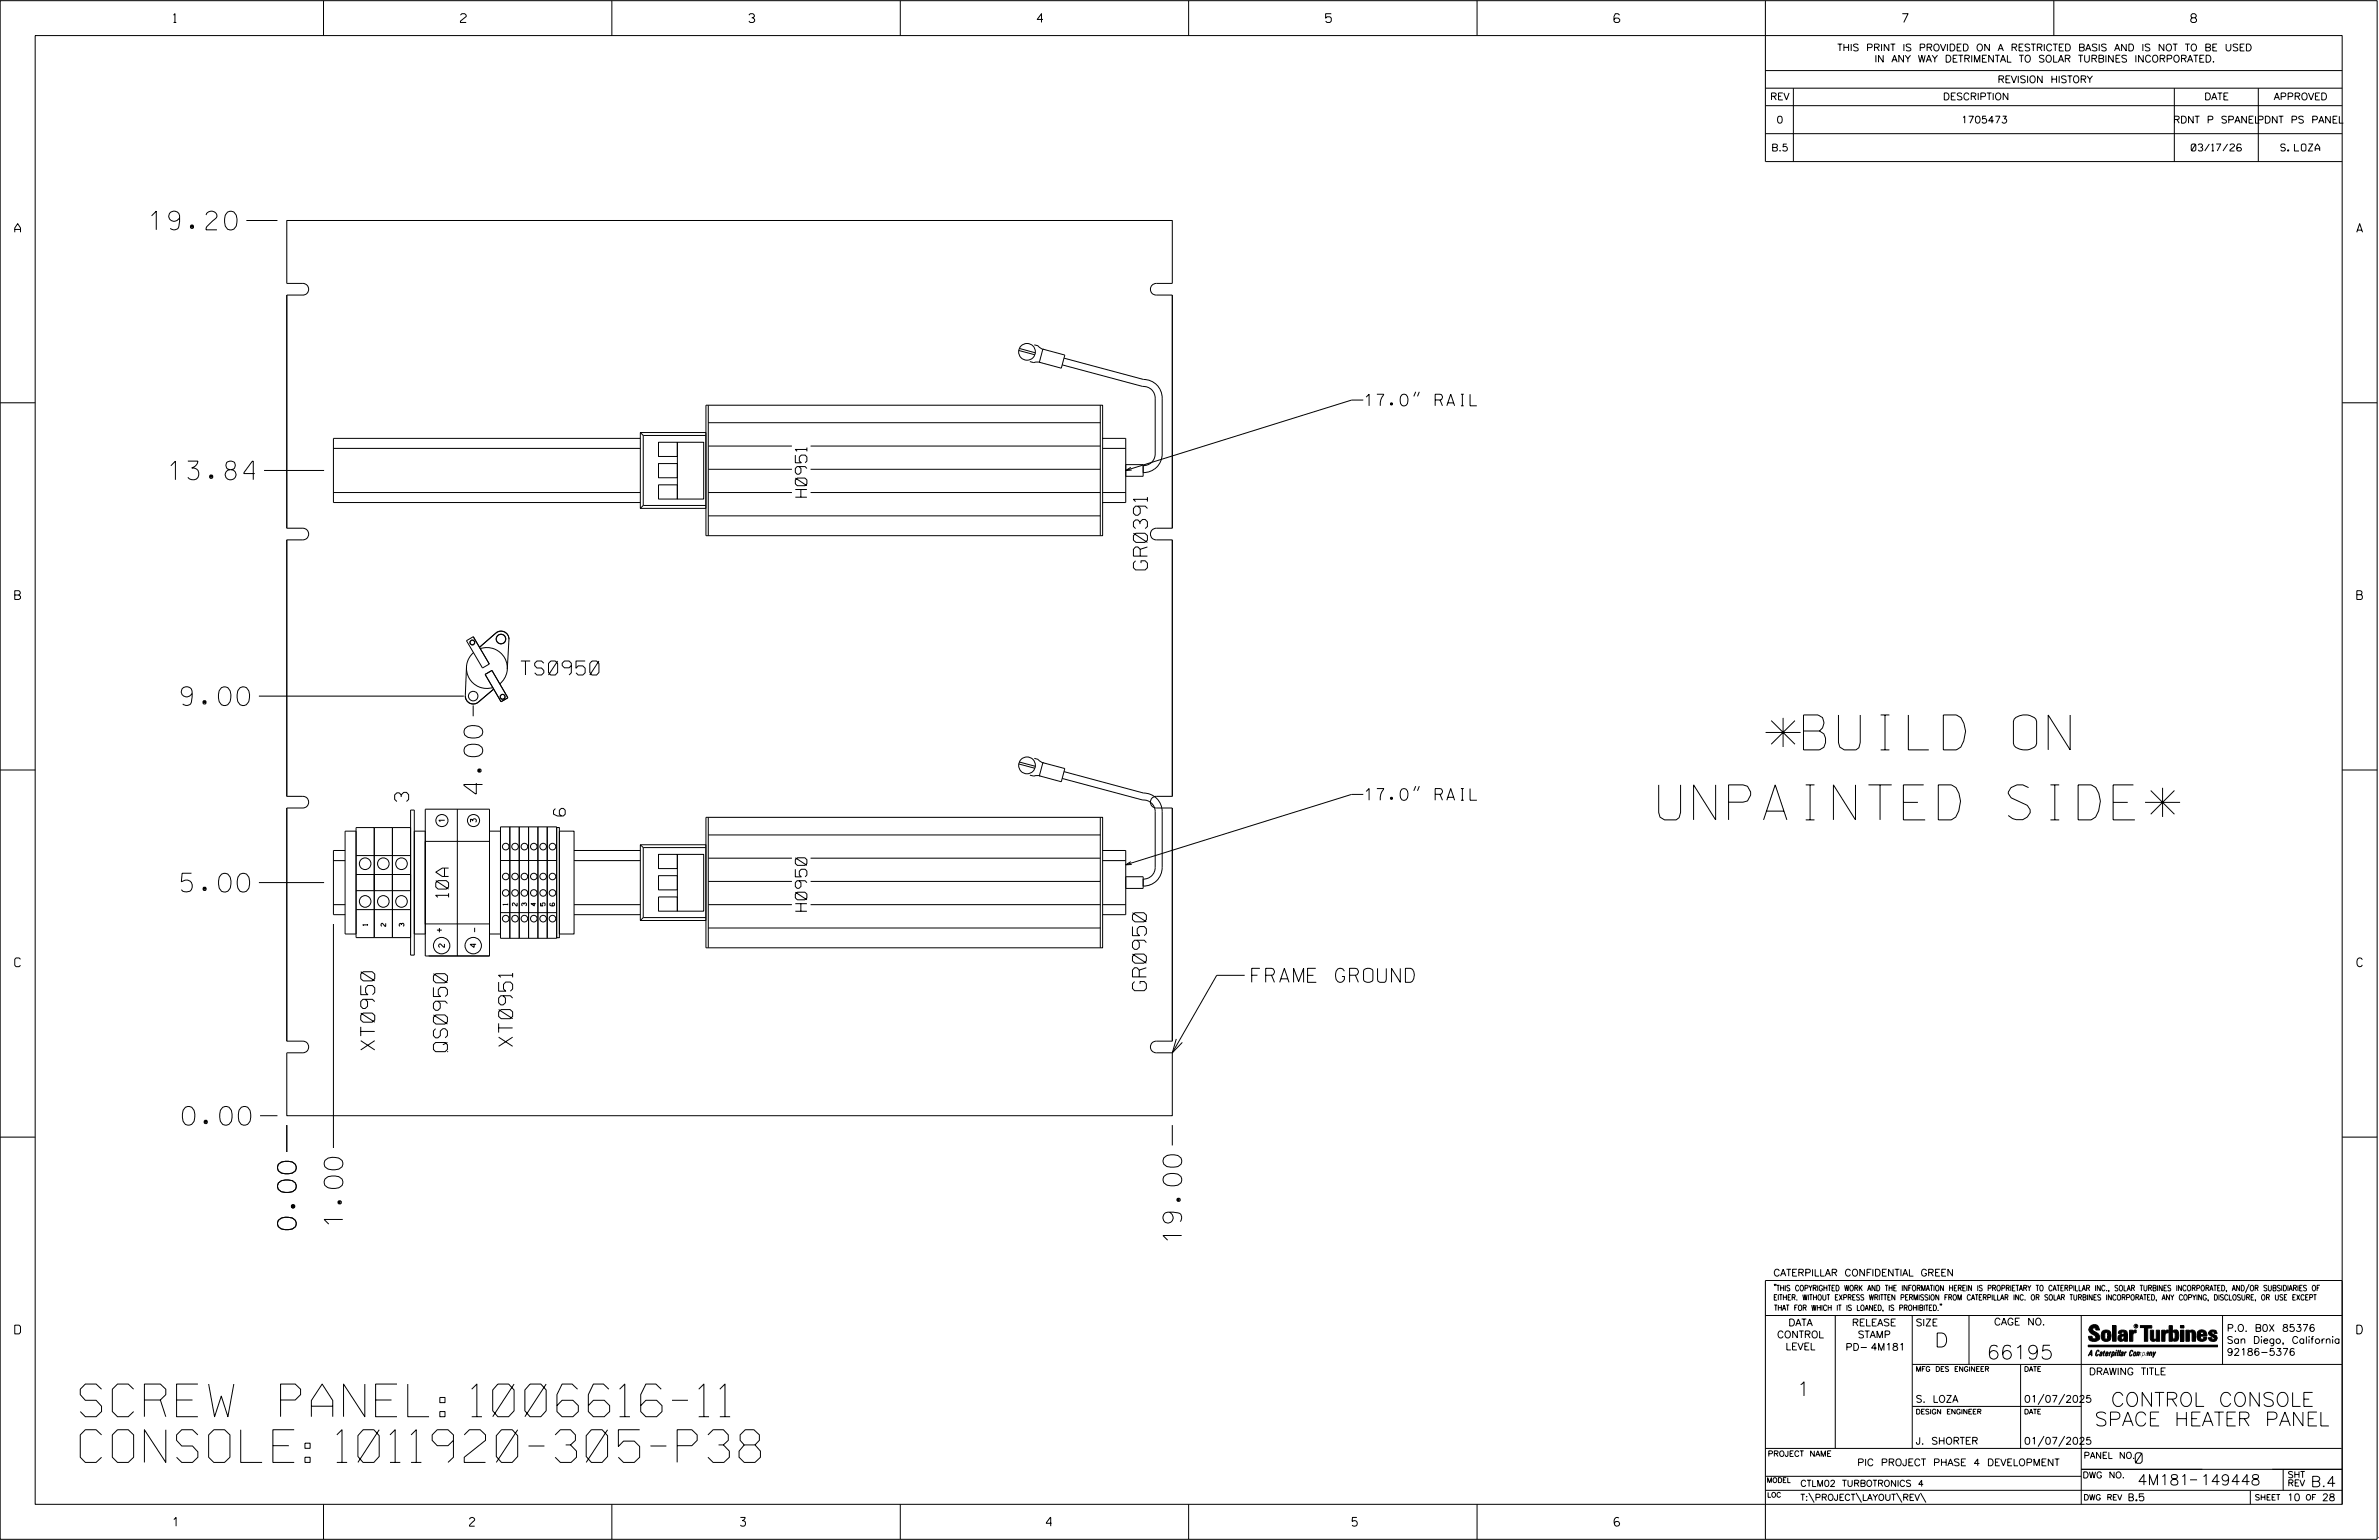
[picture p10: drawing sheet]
<svg xmlns="http://www.w3.org/2000/svg" width="864mm" height="559mm" viewBox="0 0 864 559" stroke-linecap="round" stroke-linejoin="round" font-family="sans-serif">
<defs><g id="words">
<g font-size="12.7">
<text x="642" y="272.1">*BUILD ON</text>
<text x="602.1" y="297.5">UNPAINTED SIDE*</text>
</g>
<g font-size="11.8">
<text x="29.1" y="514.1">SCREW PANEL: 1006616-11</text>
<text x="29.1" y="530.6">CONSOLE: 1011920-305-P38</text>
</g>
<g font-size="6.8">
<text x="54.5" y="83.4">19.20</text>
<text x="61.4" y="174.1">13.84</text>
<text x="65.8" y="256">9.00</text>
<text x="175.2" y="288.1" transform="rotate(-90 175.2 288.1)">4.00</text>
<text x="65.8" y="323.6">5.00</text>
<text x="66.2" y="408.2">0.00</text>
<text x="107.5" y="446.2" transform="rotate(-90 107.5 446.2)">0.00</text>
<text x="124.4" y="444.7" transform="rotate(-90 124.4 444.7)">1.00</text>
<text x="428.9" y="450.6" transform="rotate(-90 428.9 450.6)">19.00</text>
</g>
<g font-size="5.1">
<text x="416.5" y="206.8" transform="rotate(-90 416.5 206.8)">GR0391</text>
<text x="189.1" y="244.9">TS0950</text>
<text x="148.4" y="290.8" transform="rotate(-90 148.4 290.8)">3</text>
<text x="416.2" y="359.5" transform="rotate(-90 416.2 359.5)">GR0950</text>
<text x="454.4" y="356.4">FRAME GROUND</text>
<text x="136" y="380.9" transform="rotate(-90 136 380.9)">XT0950</text>
<text x="162.4" y="381.6" transform="rotate(-90 162.4 381.6)">QS0950</text>
<text x="186.1" y="379.7" transform="rotate(-90 186.1 379.7)">XT0951</text>
<text x="702.3" y="488.8">D</text>
<text x="721.2" y="493.2">66195</text>
<text x="652.2" y="506.5">1</text>
<text x="766.3" y="510.3">CONTROL CONSOLE</text>
<text x="760.3" y="517.4">SPACE HEATER PANEL</text>
</g>
<text font-size="4.7" x="162.8" y="325.6" transform="rotate(-90 162.8 325.6)">10A</text>
<g font-size="4.2">
<text x="495.6" y="147.3">17.0&quot; RAIL</text>
<text x="292.9" y="180.4" transform="rotate(-90 292.9 180.4)">H0951</text>
<text x="495.6" y="290.4">17.0&quot; RAIL</text>
<text x="205.2" y="296.1" transform="rotate(-90 205.2 296.1)">6</text>
<text x="292.9" y="330.7" transform="rotate(-90 292.9 330.7)">H0950</text>
</g>
<g font-size="3.8">
<text x="775.1" y="531">0</text>
<text x="775.9" y="538.9">4M181</text>
<text x="798.8" y="538.9">149448</text>
<text x="838.8" y="539.5">B.4</text>
</g>
<g font-size="3.2">
<text x="63" y="8.2">1</text>
<text x="167.2" y="8.2">2</text>
<text x="271.8" y="8.2">3</text>
<text x="376.5" y="8.2">4</text>
<text x="481.2" y="8.2">5</text>
<text x="690.6" y="8.2">7</text>
<text x="795.3" y="8.2">8</text>
<text x="5.4" y="84.3">A</text>
<text x="855.5" y="84.3">A</text>
<text x="5.4" y="217.5">B</text>
<text x="855.6" y="217.5">B</text>
<text x="5.4" y="350.8">C</text>
<text x="855.6" y="350.8">C</text>
<text x="5.4" y="484">D</text>
<text x="855.6" y="484">D</text>
<text x="62.8" y="553.8">1</text>
<text x="170.4" y="553.8">2</text>
<text x="268.8" y="553.8">3</text>
<text x="379.8" y="553.8">4</text>
<text x="490.8" y="553.8">5</text>
<text x="585.9" y="553.8">6</text>
</g>
<g font-size="2.5">
<text x="666.9" y="18.5">THIS PRINT IS PROVIDED ON A RESTRICTED BASIS AND IS NOT TO BE USED</text>
<text x="680.5" y="22.6">IN ANY WAY DETRIMENTAL TO SOLAR TURBINES INCORPORATED.</text>
<text x="725.1" y="30">REVISION HISTORY</text>
<text x="642.6" y="36.3">REV</text>
<text x="705.3" y="36.3">DESCRIPTION</text>
<text x="800.2" y="36.3">DATE</text>
<text x="825.4" y="36.3">APPROVED</text>
<text x="644.9" y="44.7">0</text>
<text x="711.9" y="44.7">1705473</text>
<text x="788.9" y="44.7">RDNT P SPANEL</text>
<text x="819.3" y="44.7">PDNT PS PANEL</text>
<text x="643" y="54.8">B.5</text>
<text x="795.4" y="54.8">03/17/26</text>
<text x="827.9" y="54.8">S. LOZA</text>
<text x="643.8" y="463">CATERPILLAR CONFIDENTIAL GREEN</text>
<text x="645.1" y="485.5">CONTROL</text>
<text x="649.2" y="481.1">DATA</text>
<text x="672.3" y="481.1">RELEASE</text>
<text x="674.4" y="485.5">STAMP</text>
<text x="695.4" y="481.1">SIZE</text>
<text x="723.8" y="480.8">CAGE NO.</text>
<text x="808.4" y="483.1">P.O. B0X 85376</text>
<text x="648.2" y="489.8">LEVEL</text>
<text x="669.9" y="490">PD- 4M181</text>
<text x="808.4" y="487.5">San Diego, California</text>
<text x="808.4" y="491.8">92186-5376</text>
<text x="758.3" y="498.9">DRAWING TITLE</text>
<text x="695.4" y="508.9">S. LOZA</text>
<text x="734.8" y="508.9">01/07/2025</text>
<text x="695.4" y="524.1">J. SHORTER</text>
<text x="734.8" y="524.1">01/07/2025</text>
<text x="674.2" y="531.9">PIC PROJECT PHASE 4 DEVELOPMENT</text>
<text x="772.8" y="544.6">B.5</text>
<text x="830.2" y="544.6">10</text>
<text x="842.9" y="544.6">28</text>
</g>
<g font-size="2.3">
<text x="756.4" y="529.2">PANEL NO.</text>
<text x="653.5" y="539.4">CTLM02 TURBOTRONICS 4</text>
<text x="756" y="536.3">DWG NO.</text>
<text x="830.4" y="539.3">REV</text>
<text x="830.4" y="536.2">SHT</text>
<text x="653.5" y="544.5">T:\PROJECT\LAYOUT\REV\</text>
</g>
<g font-size="2.1">
<text x="161.4" y="298.3" transform="rotate(-90 161.4 298.3)">1</text>
<text x="172.9" y="298.3" transform="rotate(-90 172.9 298.3)">3</text>
<text x="161.3" y="343.7" transform="rotate(-90 161.3 343.7)">2</text>
<text x="172.8" y="343.7" transform="rotate(-90 172.8 343.7)">4</text>
</g>
<g font-size="2">
<text x="643.8" y="468.4">&quot;THIS COPYRIGHTED WORK AND THE INFORMATION HEREIN IS PROPRIETARY TO CATERPILLAR INC., SOLAR TURBINES INCORPORATED, AND/OR SUBSIDIARIES OF</text>
<text x="643.8" y="471.8">EITHER. WITHOUT EXPRESS WRITTEN PERMISSION FROM CATERPILLAR INC. OR SOLAR TURBINES INCORPORATED, ANY COPYING, DISCLOSURE, OR USE EXCEPT</text>
<text x="644" y="475.6">THAT FOR WHICH IT IS LOANED, IS PROHIBITED.&quot;</text>
<text x="641.7" y="528.5">PROJECT NAME</text>
<text x="756.3" y="544.3">DWG REV</text>
<text x="818.5" y="544.3">SHEET</text>
<text x="836.9" y="544.3">OF</text>
</g>
<g font-size="1.8">
<text x="695.4" y="497.6">MFG DES ENGINEER</text>
<text x="734.8" y="497.6">DATE</text>
<text x="695.4" y="513.1">DESIGN ENGINEER</text>
<text x="734.8" y="513.1">DATE</text>
<text x="641.3" y="538">MODEL</text>
<text x="641.5" y="543.3">LOC</text>
</g>
<g font-size="1.7">
<text x="184.3" y="328.4" transform="rotate(-90 184.3 328.4)">1</text>
<text x="187.7" y="328.7" transform="rotate(-90 187.7 328.7)">2</text>
<text x="191.1" y="328.7" transform="rotate(-90 191.1 328.7)">3</text>
<text x="194.5" y="328.7" transform="rotate(-90 194.5 328.7)">4</text>
<text x="197.9" y="328.7" transform="rotate(-90 197.9 328.7)">5</text>
<text x="201.3" y="328.7" transform="rotate(-90 201.3 328.7)">6</text>
<text x="133.4" y="335.8" transform="rotate(-90 133.4 335.8)">1</text>
<text x="140" y="336.1" transform="rotate(-90 140 336.1)">2</text>
<text x="146.6" y="336.1" transform="rotate(-90 146.6 336.1)">3</text>
</g>
<text font-size=".9" x="775.1" y="481.7">R</text>
</g></defs>
<g fill="none" stroke="#000" stroke-width=".36">
<path d="M.1 .2h862.8v558.4h-862.8zM12.8 12.9h837.4v533h-837.4zM117.4 .2v12.7M222.1 .2v12.7M326.8 .2v12.7M431.5 .2v12.7M536.2 .2v12.7M587.9 5.5l-.5-.5h-1l-.5 1v1.7l.5 .4h1l.6-.4v-.6l-.6-.5h-1l-.5 .5M640.9 .2v58.4h209.3M745.6 .2v12.7M640.9 25.6h209.3M640.9 32h209.3"/>
<path d="M640.9 38.3h209.3M651 32v26.6M789.3 32v26.6M819.8 32v26.6M640.9 48.5h209.3M89.4 80h11.3M104.1 80h321.5v22.8h-5.9a2.12 2.12 0 0 0-2.1 2.2 2.12 2.12 0 0 0 2.1 2.1h5.9v84.6h-5.9a2.12 2.12 0 0 0-2.1 2.1 2.12 2.12 0 0 0 2.1 2.1h5.9v93.1h-5.9a2.12 2.12 0 0 0-2.1 2.1 2.12 2.12 0 0 0 2.1 2.1h5.9v84.6h-5.9a2.12 2.12 0 0 0-2.1 2.1 2.12 2.12 0 0 0 2.1 2.1h5.9v22.8h-321.5v-22.8h5.9a2.12 2.12 0 0 0 2-2.1 2.12 2.12 0 0 0-2-2.1h-5.9v-84.6h5.9a2.12 2.12 0 0 0 2-2.1 2.12 2.12 0 0 0-2-2.1h-5.9v-93.1h5.9a2.12 2.12 0 0 0 2-2.1 2.12 2.12 0 0 0-2-2.1h-5.9v-84.6h5.9a2.12 2.12 0 0 0 2-2.1 2.12 2.12 0 0 0-2-2.2h-5.9zM110 105h.1M419.7 105h.1M369.9 127.2l5.7 1.5M370 126.4l5.8 1.6M373.8 131.2l1.5 .4 .9-.2 1.4 .2"/>
<path d="M375.5 125.1l1.3 .4 .7 .7 1.4 .6M378.6 126.7l7.9 2.1-1.2 4.8-8-2.2zM385.6 132.4l29.2 7.8a4.2 4.2 0 0 1 4.5 4.3v20.2a4.2 4.2 0 0 1-4.3 4.2M386.3 130l28.8 7.7a6.7 6.7 0 0 1 6.8 6.8v20.2a6.7 6.7 0 0 1-6.9 6.8M.1 146.2h12.7M232.4 159.1h-111.4v23.3h111.4M232.4 157h23.9v27.5h-23.9zM232.4 157l1.1 1M233.5 158v25.4M233.5 158h22.7M256.3 147h144v47.4h-144zM257.1 147v47.4"/>
<path d="M257.1 153.4h142.4M399.4 147v47.4M400.1 159.1h8.6v23.3h-8.5M494.9 145.2h-4.3l-81.9 25.5M513.9 142.2l-.7 1.6M515.2 142.2l-.6 1.6M850.2 146.2h12.7M95.8 170.7h21.9M121 162.7h111.4M121 178.7h111.4M239 160.5h6.9v5.1h-6.9zM239 175.9h6.9v5.2h-6.9z"/>
<path d="M239 168.2h6.9v5.2h-6.9zM245.9 160.5h9.5v20.6h-9.5zM257.1 178.7h30.4M257.1 161.9h30.4M257.1 170.3h30.4M294.3 178.7h105.2M294.3 161.9h105.2M294.3 170.3h105.1M400.3 162.7h8.4M400.3 178.7h8.4M408.7 168.6h6.3v4.2h-6.3M410.5 169.6l-1.8 1.1 2.1-.1"/>
<path d="M110 193.8h.1M233.5 183.4h22.8M233.5 183.4l-1.1 1.1M257.1 187.2h142.4M419.7 193.8h.1M169.3 232.5l2.5-1.5 5.8 9.9-2.4 1.5zM171.9 236.8h.1M171.9 236.8a7.4 7.4 0 0 0-1.6 9.2 7.4 7.4 0 0 0 8.6 3.5M174.1 234.9l5.9-5.2a2.87 2.87 0 0 1 3.1-.4 2.87 2.87 0 0 1 1.6 2.7l-.6 10.8M174.3 235.4a7.4 7.4 0 0 1 8.9 3.4 7.4 7.4 0 0 1-1.8 9.3l.1-.1M94 252.6h74.4M169.3 242.1l-.4 10.3a2.88 2.88 0 0 0 1.6 2.8 2.88 2.88 0 0 0 3.1-.4l5.6-4.8"/>
<path d="M171.8 256v3.9M176.1 244.7l2.5-1.4 5.8 9.9-2.5 1.4zM.1 279.4h12.7M369.9 277.2l5.7 1.6M370 276.5l5.8 1.6M375.5 275.2l1.3 .4 .7 .7 1.4 .5M378.6 276.8l7.9 2.1-1.2 4.8-8-2.2zM386.3 280l28.8 7.8a6.7 6.7 0 0 1 6.8 6.7v20.2a6.7 6.7 0 0 1-6.9 6.8M850.2 279.4h12.7M110 291.1h.1M149 293.9h1.4v52.7h-1.4zM154.4 293.6h23.3v53.3h-23.3z"/>
<path d="M166 293.6v53.3M256.3 296.6h144v47.3h-144zM257.1 296.6v47.3M373.8 281.3l1.5 .3 1.4-.2 .9 .2M385.6 282.5l29.2 7.8a4.2 4.2 0 0 1 4.5 4.2v20.2a4.2 4.2 0 0 1-4.3 4.3M399.4 296.6v47.3M419.7 291.1h.1M494.9 288.3h-4.3l-81.9 25.5M513.9 285.3l-.7 1.6M515.2 285.3l-.6 1.6M121 312.3h4.3M125.3 308.6h-4.3v23.3h4.3"/>
<path d="M129.3 317.3h19.7M129.3 310.4h19.7M129.3 301.6h-4v37.3h4M135.9 300.3v39.9M142.5 300.3v39.9M149 300.3h-19.7v39.9h19.7M150.4 301.6h4M154.4 305.3h23.3v29.9h-23.3zM177.7 301.6h4M181.7 312.2h20.4M181.7 300h20.4v40.5h-20.4zM185.1 300v40.5"/>
<path d="M188.5 300v40.5M191.9 300v40.5M195.3 300v40.5M198.6 300v40.5M202.1 300.3h1v40h-1zM203.1 301.6h5.3v37.3h-5.3zM208.4 308.6h24M208.4 312.3h24M232.4 306.5h23.9v27.5h-23.9zM232.4 306.5l1.1 1.1M233.5 307.6h22.7M233.5 307.6v25.4"/>
<path d="M239 310h6.9v5.2h-6.9zM239 317.7h6.9v5.2h-6.9zM245.9 310h9.5v20.6h-9.5zM257.1 303h142.4M257.1 311.4h30.4M257.1 319.8h30.4M294.3 311.4h105.2M294.3 319.8h105.1M400.3 308.6h8.4v23.3h-8.4M400.3 312.3h8.4M408.7 318.1h6.3v4.3h-6.3M410.5 312.7l-1.8 1.1 2.1-.1"/>
<path d="M94 320.3h23.7M121 335.3v81.3M121 328.3h4.3M129.3 323.2h19.7M129.3 330.1h19.7M150.4 338.9h4M158.6 337.5h1.8M159.5 336.7v1.6M172.3 336.7v1.5M177.7 338.9h4M181.7 331.2h20.4M208.4 328.3h24"/>
<path d="M208.4 331.9h24M233.5 333h22.8M233.5 333l-1.1 1M239 325.5h6.9v5.1h-6.9zM257.1 328.3h30.4M257.1 336.7h142.4M294.3 328.3h105.2M400.3 328.3h8.4M451.8 353.9h-10.1l-16.1 28.1M110 379.9h.1M419.7 379.9h.1M427 377l-1.4 5 3.6-3.8"/>
<path d="M.1 412.6h12.7M94.4 404.8h6.3M104.1 408.2v9.8M425.6 408.2v7.4M850.2 412.6h12.7M640.9 477.3h209.3M644.2 466.1l-.1 .4M644.7 466.1l-.2 .4M666.2 477.3v48.3M694.2 477.3v48.3M704.4 473.3l-.1 .4M704.8 473.3l-.1 .4"/>
<path d="M714.8 477.3v17.8M755.5 477.3v68.6M806.8 477.3v17.8M816.5 466l-1.4 3.1M850.2 464.6h-209.3v94M850.2 464.8v81.1M694.2 495.1h156M733.5 495.1v30.5M758.6 481.4a2.02 2.02 0 0 1 3.1-.1l.5 1.3h-1.3l-.2-.6-.4-.2-.6 .1-.1 .4 .4 .7a2.46 2.46 0 0 1 2.2 2.9 2.83 2.83 0 0 1-3.8 .3l-.3-1.3h1.3l.2 .7 .6 .3 .5-.2 .2-.5-.4-.6-1.9-1.2-.4-.9zM759.2 491.3h-.7l.7-1.2v1.9h.2l-.1-2.1-1.3 2.1 .5-.5h.7M761.3 490l.3-.2 .4 .3-.1 .3-.3-.4-.4 .3-.3 1.6h.4l.4-.5-.3 .6-.4 .1-.3-.4zM762.6 490.6l.5-.1-.1 1.4h-.9a.74 .74 0 0 1 .9-.8l-.3 .7-.5 .1 .2-.5 .6-.2v-.5l-.7 .2z"/>
<path d="M763 483.2a2.17 2.17 0 0 1 3.1 0l.3 1.4-.3 1.5a2.17 2.17 0 0 1-3.1 0l-.3-1.5zM763.6 490.5l.4-.4 .2 .6h-.3l-.3 .9 .2 .4-.3-.1zM764.1 483.7l.5-.4 .4 .3v2.2l-.4 .2-.5-.2zM764.6 491.1l.6 .2v-.7l-.4-.1-.4 .6-.1 .8h.6M764.6 491.1l-.1 .8h.4M764.6 482.6v.8M764.8 490.7l.4 .1v.3h-.6zM765 491.5l-.1 .4zM766 490.5l-.5 1.5zM766 490.8l.4-.3-.4 .4M766.9 481h1.3v5.7h-1.3zM767 490.8l.5 .1-.3 .8-.4 .2z"/>
<path d="M767.3 490.5h-.5l-.5 2M767.3 490.5a.8 .8 0 0 1 .2 1 .8 .8 0 0 1-.9 .4l-.1 .6M767.3 490.5l-.1 .2M768.1 490.5l-.4 1.5zM768.2 489.9h.3l-.1 .2h-.2zM769 489.9l-.5 2.1zM769.7 489.9l-.6 2.1zM770.1 491.4l.5-.3-.5 .8zM770.4 491.9h.1M770.6 491.1l.1-.4-.7 .2 .1-.3 .6-.1 .2 .3-.5 1.1M770.6 491.1a.74 .74 0 0 0-.8 .8h.6M771 484.8h-.7l-.3 .6 .4 .7 .5-.3 .1-2.4h-.8l-.1 .4h-1.2a1.71 1.71 0 0 1 1.8-1.3 1.71 1.71 0 0 1 1.6 1.4v2.8h-1.1l-.1-.6"/>
<path d="M771 484.2l-1.5 .1a1.41 1.41 0 0 0 0 2.4l.5 .1 1.1-.7M771.2 486.1h-.1M771.4 490.5l.1 .3 .4-.3-.9 1.5zM771.5 490.8h.1M773 482.7h1.2v.5l.5-.5 .7-.1v1h-.6l-.5 .4-.1 2.7h-1.2zM773.3 490.3l.6-.4 .4 .2-.1 .4-.3-.4a1.28 1.28 0 0 0-.5 1.8l.6-.4-.1 .4-.8 .1zM774.7 490.8l.5-.3a.88 .88 0 0 1 .2 .9 .88 .88 0 0 1-.7 .7l-.2-.2zM774.8 490.9h.5l-.3 1h-.3l-.2-.2zM775.2 490.5l-.1 .2M776.8 481h4.3v.9h-1.5v4.8h-1.3M776.8 490.6l-.8 .2v-.3l-.4 1.5 .8-1.3v1.3l.3-1.2M779.3 491.1h.4"/>
<path d="M779.6 490.5h.3l-.3 1.4M779.6 490.7h.2l-.1 .4M779.7 491.1l-.1 .4M779.7 491.1l-.4 .2M780.1 492l.4-1.5 .1 .3 .3-.3 .3 .2-.3 1.3v-1.3l-.7 1.3M780.6 482.7h1.2v2.7l.1 .4 .4 .3 .4-.7v-2.7h1.2l.1 4h-1.3v-.5l-1.1 .6-.7-.3-.3-.7zM781.6 492.5l1-2-.8 1.3-.2-1.3-.2 2M784.7 482.7h1.2v.5l.5-.5 .7-.1v1h-.5l-.6 .4-.1 2.7h-1.2zM787.4 481h1.2v2a1.4 1.4 0 0 1 2.2 .2l.1 1.4-.4 1.9-1.5 .1-.4-.5v-1l.5 .9 .5-.3v-2.1l-.5-.4-.5 .7v2.8h-1.2zM791.5 482.7h1.3v4h-1.3zM791.5 481h1.3v.9h-1.3zM793.5 482.7h1.3v.4l.7-.5 1.1 .2 .4 .6v3.3h-1.2l-.3-3.4-.7 .2v3.2h-1.3z"/>
<path d="M794.8 483.1h.1M797.7 483.2a1.92 1.92 0 0 1 2.4-.5 1.92 1.92 0 0 1 1 2.1h-2.3v.8l.6 .5 .5-.3v-.5h1.2a1.83 1.83 0 0 1-2.1 1.4 1.83 1.83 0 0 1-1.5-2.1zM798.8 484.2v.6M799.1 483.4h.6l.2 .8h-1.1zM804.6 482.9a1.84 1.84 0 0 0-2.9 .8 3.3 3.3 0 0 0 2.2 1.9l-.5 .5-.4-.3-.1-.4h-1.2l.1 .6a1.92 1.92 0 0 0 2.9 .4M804.9 483.8h-1.2l-.2-.6-.5 .1-.1 .3 .1 .3 1.8 .9M805.1 488.1h-47.1v.6h47.1M694.2 510.3h61.3M742 505.8l-2.2 3.9M749.5 505.8l-2.2 3.9M640.9 525.6h209.2M640.9 535.7h114.6"/>
<path d="M742 521.1l-2.2 3.8M749.5 521.1l-2.2 3.8M755.5 533.2h94.7M795 537h2.6M828.8 533.2v7.6M117.4 545.9v12.7M222.1 545.9v12.7M326.8 545.9v12.7M431.5 545.9v12.7M536.2 545.9v12.7M640.9 540.8h209.3M656.6 541.7l2 3.5"/>
<path d="M673.8 541.7l1.9 3.5M688.4 541.7l2 3.5M697.2 541.7l1.9 3.5M816.9 541v4.9M863.5 558h.1"/>
<circle cx="372.8" cy="127.7" r="3"/>
<circle cx="171.5" cy="233.1" r=".86"/>
<circle cx="181.9" cy="231.9" r="1.73"/>
<circle cx="171.8" cy="252.6" r="1.72"/>
<circle cx="182.5" cy="252.8" r=".88"/>
<circle cx="372.8" cy="277.7" r="3"/>
<circle cx="160.4" cy="297.7" r="2.2"/>
<circle cx="171.9" cy="297.7" r="2.2"/>
<circle cx="132.6" cy="313.4" r="2.11"/>
<circle cx="139.2" cy="313.4" r="2.11"/>
<circle cx="145.8" cy="313.4" r="2.11"/>
<circle cx="183.6" cy="318.1" r="1.19"/>
<circle cx="183.6" cy="307.2" r="1.2"/>
<circle cx="187" cy="318.1" r="1.19"/>
<circle cx="187" cy="307.2" r="1.2"/>
<circle cx="190.4" cy="318.1" r="1.19"/>
<circle cx="190.4" cy="307.2" r="1.2"/>
<circle cx="193.8" cy="318.1" r="1.19"/>
<circle cx="193.8" cy="307.2" r="1.2"/>
<circle cx="197.2" cy="318.1" r="1.19"/>
<circle cx="197.2" cy="307.2" r="1.2"/>
<circle cx="200.6" cy="318.1" r="1.19"/>
<circle cx="200.6" cy="307.2" r="1.2"/>
<circle cx="132.6" cy="327.1" r="2.11"/>
<circle cx="139.2" cy="327.1" r="2.11"/>
<circle cx="145.8" cy="327.1" r="2.11"/>
<circle cx="183.6" cy="324" r="1.19"/>
<circle cx="183.6" cy="333.3" r="1.2"/>
<circle cx="187" cy="324" r="1.19"/>
<circle cx="187" cy="333.3" r="1.2"/>
<circle cx="190.4" cy="324" r="1.19"/>
<circle cx="190.4" cy="333.3" r="1.2"/>
<circle cx="193.8" cy="324" r="1.19"/>
<circle cx="193.8" cy="333.3" r="1.2"/>
<circle cx="197.2" cy="324" r="1.19"/>
<circle cx="197.2" cy="333.3" r="1.2"/>
<circle cx="200.6" cy="324" r="1.19"/>
<circle cx="200.6" cy="333.3" r="1.2"/>
<circle cx="160.3" cy="343.1" r="2.98"/>
<circle cx="171.8" cy="343.1" r="2.98"/>
<circle cx="775.4" cy="481.2" r=".69"/>
</g>
<g fill="#000">
<path d="M768.1 490.5l-.4 1.5zM768.2 489.9h.3l-.1 .2h-.2zM769 489.9l-.5 2.1zM769.7 489.9l-.6 2.1zM791.5 481h1.3v.9h-1.3zM791.5 482.7h1.3v4h-1.3zM758 488.1h47.1v.6h-47.1z"/>
<path d="M759.2 489.9l-1.2 2.1 .5-.5h.7v.5h.2zM759.2 490.1v1.2h-.7z" fill-rule="evenodd"/>
<path d="M758.6 481.4a2.02 2.02 0 0 1 3.1-.1l.5 1.3h-1.3l-.2-.6-.4-.2-.6 .1-.1 .4 .4 .7a2.46 2.46 0 0 1 2.2 2.9 2.83 2.83 0 0 1-3.8 .3l-.3-1.3h1.3l.2 .7 .6 .3 .5-.2 .2-.5-.4-.6-1.9-1.2-.4-.9z" fill-rule="evenodd"/>
<path d="M761.3 490l.3-.2 .4 .3-.1 .3-.3-.4-.4 .3-.3 1.6h.4l.4-.5-.3 .6-.4 .1-.3-.4z" fill-rule="evenodd"/>
<path d="M762.6 490.6l.5-.1-.1 1.4h-.9a.74 .74 0 0 1 .9-.8l-.6 .3-.2 .5 .5-.1 .3-.6v-.5l-.7 .2z" fill-rule="evenodd"/>
<path d="M763.6 490.5l.4-.4 .2 .6h-.3l-.3 .9 .2 .4-.3-.1z" fill-rule="evenodd"/>
<path d="M764.8 490.5l.5 .3-.1 .5h-.6l.6-.2v-.3l-.4-.1-.3 1.2h.4l.3-.4-.6 .6-.3-.2v-.4z" fill-rule="evenodd"/>
<path d="M763 483.2a2.17 2.17 0 0 1 3.1 0l.3 1.4-.3 1.5a2.17 2.17 0 0 1-3.1 0l-.3-1.5zM764.1 483.7v2.1l.5 .2 .4-.2v-2.2l-.4-.3z" fill-rule="evenodd"/>
<path d="M766 490.5v.3l.4-.1-.4 .2-.5 1.1z" fill-rule="evenodd"/>
<path d="M766.8 490.5l-.5 2 .3-.6a.71 .71 0 0 0 .9-.5 .71 .71 0 0 0-.4-.9zM767 490.8l.5 .1-.3 .8-.4 .2z" fill-rule="evenodd"/>
<path d="M766.9 481h1.3v5.7h-1.3z" fill-rule="evenodd"/>
<path d="M770.1 490.6l.6-.1 .2 .3-.4 1.2-.5 .1-.2-.5 .3-.5h.5l-.7 .5v.3l.4-.1 .4-.9-.5-.2-.2 .2z" fill-rule="evenodd"/>
<path d="M769.4 482.8l-.5 1h1.2l.1-.4h.8v.8l-1.5 .1a1.41 1.41 0 0 0 0 2.4l.5 .1 1.1-.7 .1 .6h1.1v-2.8a1.79 1.79 0 0 0-2.4-1.2zM770.3 484.8h.7l-.1 1-.5 .3-.4-.7z" fill-rule="evenodd"/>
<path d="M771.4 490.5l.1 .3 .4-.3-.9 1.5z" fill-rule="evenodd"/>
<path d="M773 482.7h1.2v.5l.5-.5 .7-.1v1h-.6l-.5 .4-.1 2.7h-1.2z" fill-rule="evenodd"/>
<path d="M773.3 490.3l.6-.4 .4 .2-.1 .4-.3-.4a1.28 1.28 0 0 0-.5 1.8l.6-.4-.3 .5h-.6z" fill-rule="evenodd"/>
<path d="M774.7 490.8l-.2 1.1h.7a.96 .96 0 0 0 0-1.4zM774.8 490.9h.5l-.1 .6-.5 .4-.2-.2z" fill-rule="evenodd"/>
<path d="M776 490.5v.3l.4-.3 .2 .3 .7-.2-.3 1.4v-1.3l-.6 1.3v-1.3l-.8 1.3z" fill-rule="evenodd"/>
<path d="M776.8 481h4.3v.9h-1.5v4.8h-1.3v-4.8h-1.5z" fill-rule="evenodd"/>
<path d="M777.9 490.5l-.5 2 .3-.6a.71 .71 0 0 0 .9-.5 .71 .71 0 0 0-.4-.9zM778.1 490.8l.3-.1 .1 .4-.5 .8-.2-.5z" fill-rule="evenodd"/>
<path d="M779.3 490.6l.6-.1-.3 1.5-.7-.1a.67 .67 0 0 1 .8-.8l-.6 .3-.1 .5 .4-.1 .4-.9-.4-.2-.3 .2z" fill-rule="evenodd"/>
<path d="M780.5 490.5l.1 .3 .3-.3 .3 .2-.3 1.3v-1.3l-.8 1.3z" fill-rule="evenodd"/>
<path d="M780.6 482.7h1.2v2.7l.1 .4 .4 .3 .4-.7v-2.7h1.2l.1 4h-1.3v-.5l-1.1 .6-.7-.3-.3-.7z" fill-rule="evenodd"/>
<path d="M781.6 490.5l.2 1.3 .8-1.3-1.2 2z" fill-rule="evenodd"/>
<path d="M784.7 482.7h1.2v.5l.5-.5 .7-.1v1h-.5l-.6 .4-.1 2.7h-1.2z" fill-rule="evenodd"/>
<path d="M787.4 481h1.2v2a1.4 1.4 0 0 1 2.2 .2l.1 1.4-.4 1.9-1.5 .1-.4-.5v-1l.5 .9 .5-.3v-2.1l-.5-.4-.5 .7v2.8h-1.2z" fill-rule="evenodd"/>
<path d="M793.5 482.7h1.3v.4a1.29 1.29 0 0 1 2.2 .3v3.3h-1.2l-.3-3.4-.7 .2v3.2h-1.3z" fill-rule="evenodd"/>
<path d="M797.7 483.2a1.92 1.92 0 0 1 2.4-.5 1.92 1.92 0 0 1 1 2.1h-2.3v.8l.6 .5 .5-.3v-.5h1.2a1.83 1.83 0 0 1-2.1 1.4 1.83 1.83 0 0 1-1.5-2.1zM799.1 483.4l-.3 .8h1.1l-.2-.8z" fill-rule="evenodd"/>
<path d="M801.9 483.2a1.94 1.94 0 0 1 3 .1v.5h-1.2l-.2-.6-.5 .1-.1 .3 .1 .3 1.8 .9a1.2 1.2 0 0 1 .1 1.3 1.2 1.2 0 0 1-1.2 .7l-1.6-.4-.4-1h1.2l.1 .4 .4 .3 .5-.5a3.3 3.3 0 0 1-2.2-1.9z" fill-rule="evenodd"/>
<circle cx="761.4" cy="492" r=".07"/>
<circle cx="762.2" cy="485.1" r=".07"/>
<circle cx="769.3" cy="492" r=".07"/>
<circle cx="773.1" cy="486.7" r=".07"/>
<circle cx="791.5" cy="486.7" r=".07"/>
<circle cx="791.5" cy="481" r=".07"/>
<circle cx="794.8" cy="486.7" r=".07"/>
</g>
<use href="#words"/>
</svg>
